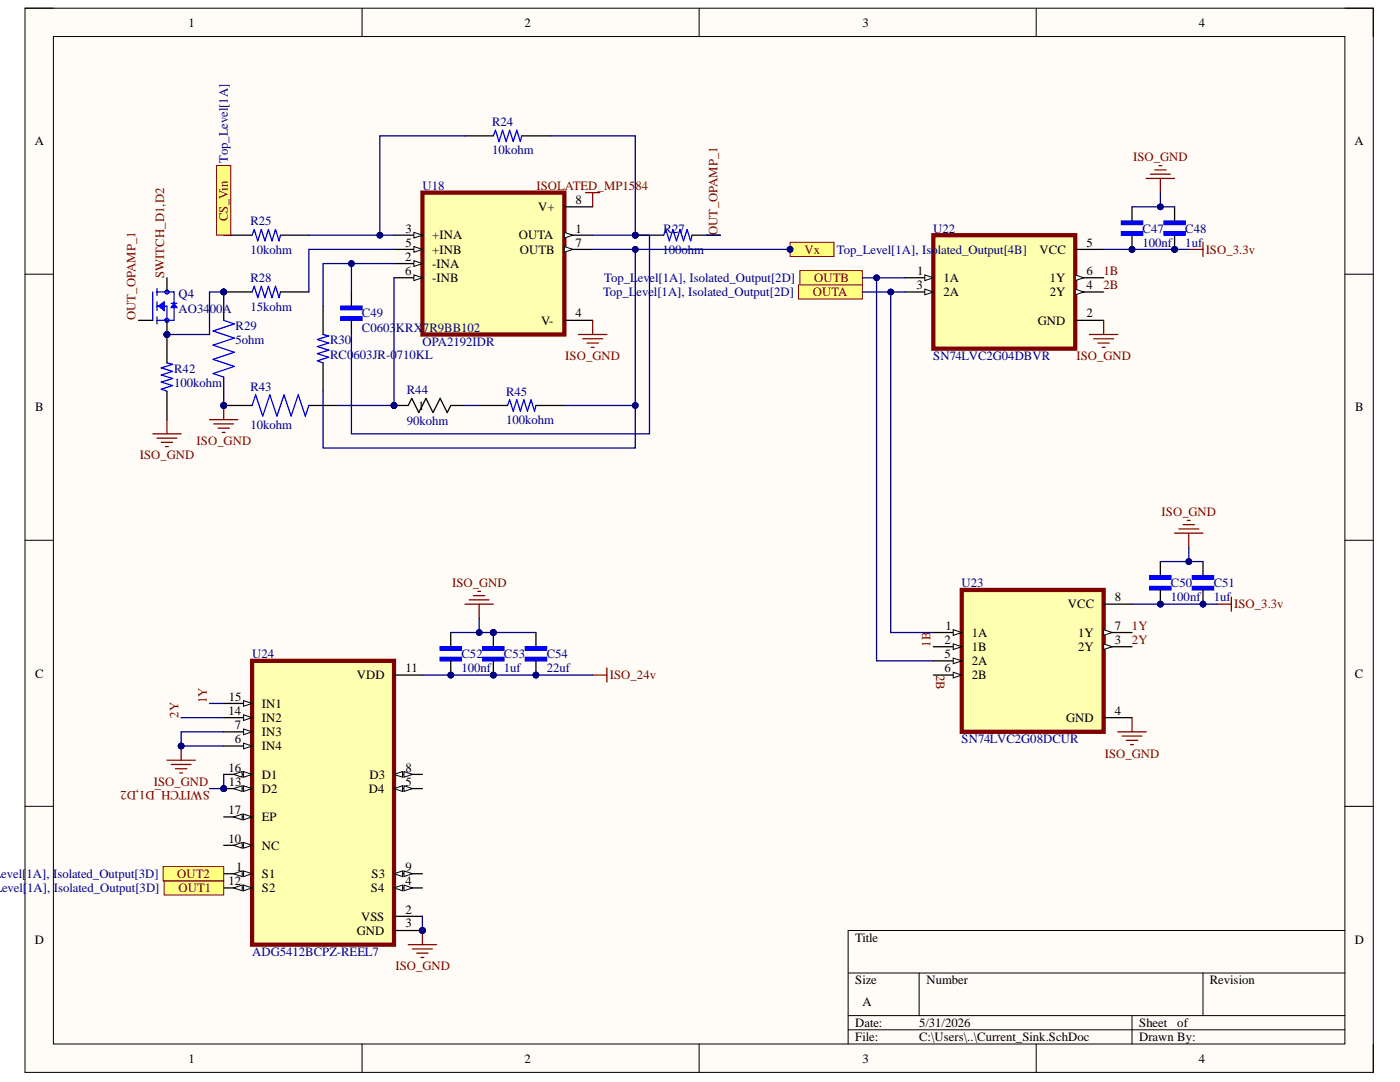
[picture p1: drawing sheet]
<svg xmlns="http://www.w3.org/2000/svg" width="279mm" height="216mm" viewBox="0 0 279 216" stroke-linecap="round" stroke-linejoin="round" font-family="sans-serif">
<defs><g id="words">
<g font-size="2.5">
<text x="37.6" y="5.3">1</text>
<text x="104.7" y="5.3">2</text>
<text x="172.1" y="5.3">3</text>
<text x="239.3" y="5.3">4</text>
<text x="6.9" y="29">A</text>
<text x="270.3" y="29">A</text>
<text x="114.9" y="40.7">8</text>
<text x="80.9" y="46.4">3</text>
<text x="86.3" y="47.8">+INA</text>
<text x="103.5" y="47.8">OUTA</text>
<text x="107.4" y="42.1">V+</text>
<text x="114.9" y="46.4">1</text>
<text x="80.9" y="52">2</text>
<text x="80.9" y="49.2">5</text>
<text x="86.3" y="50.6">+INB</text>
<text x="86.3" y="53.4">-INA</text>
<text x="103.8" y="50.6">OUTB</text>
<text x="114.9" y="49.2">7</text>
<text x="207.5" y="50.6">VCC</text>
<text x="216.9" y="49.2">5</text>
<text x="80.9" y="54.9">6</text>
<text x="86.3" y="56.3">-INB</text>
<text x="182.9" y="57.7">3</text>
<text x="183" y="54.9">1</text>
<text x="188.3" y="56.3">1A</text>
<text x="188.3" y="59.1">2A</text>
<text x="209.5" y="56.3">1Y</text>
<text x="209.5" y="59.1">2Y</text>
<text x="216.9" y="54.9">6</text>
<text x="216.9" y="57.7">4</text>
<text x="108" y="64.8">V-</text>
<text x="114.9" y="63.3">4</text>
<text x="207.1" y="64.8">GND</text>
<text x="216.9" y="63.3">2</text>
<text x="7" y="82.1">B</text>
<text x="83.5" y="81.8">1</text>
<text x="270.5" y="82.1">B</text>
<text x="222.5" y="120">8</text>
<text x="188.7" y="125.6">1</text>
<text x="213.1" y="121.4">VCC</text>
<text x="222.5" y="125.6">7</text>
<text x="188.5" y="128.5">2</text>
<text x="188.5" y="131.3">5</text>
<text x="193.9" y="127.1">1A</text>
<text x="193.9" y="129.9">1B</text>
<text x="215.2" y="127.1">1Y</text>
<text x="215.2" y="129.9">2Y</text>
<text x="222.5" y="128.5">3</text>
<text x="7" y="135.2">C</text>
<text x="71.2" y="135.5">VDD</text>
<text x="80.9" y="134.2">11</text>
<text x="188.5" y="134.2">6</text>
<text x="193.9" y="132.7">2A</text>
<text x="193.9" y="135.5">2B</text>
<text x="270.4" y="135.2">C</text>
<text x="45.6" y="142.6">14</text>
<text x="45.7" y="139.8">15</text>
<text x="52.3" y="141.2">IN1</text>
<text x="222.5" y="142.6">4</text>
<text x="46.9" y="145.5">7</text>
<text x="46.9" y="148.3">6</text>
<text x="52.3" y="144.1">IN2</text>
<text x="52.3" y="146.9">IN3</text>
<text x="52.3" y="149.7">IN4</text>
<text x="212.8" y="144.1">GND</text>
<text x="45.6" y="154">16</text>
<text x="52.3" y="155.4">D1</text>
<text x="73.7" y="155.4">D3</text>
<text x="80.9" y="154">8</text>
<text x="45.7" y="156.8">13</text>
<text x="52.3" y="158.2">D2</text>
<text x="73.6" y="158.2">D4</text>
<text x="80.9" y="156.8">5</text>
<text x="45.6" y="162.5">17</text>
<text x="52.3" y="163.8">EP</text>
<text x="45.6" y="168.2">10</text>
<text x="47.1" y="173.8">1</text>
<text x="52.3" y="169.5">NC</text>
<text x="80.9" y="173.8">9</text>
<text x="45.6" y="176.6">12</text>
<text x="52.3" y="175.2">S1</text>
<text x="52.3" y="178.1">S2</text>
<text x="74" y="178.1">S4</text>
<text x="74.2" y="175.2">S3</text>
<text x="80.9" y="176.6">4</text>
<text x="72.1" y="183.7">VSS</text>
<text x="80.9" y="182.3">2</text>
<text x="80.9" y="185.1">3</text>
<text x="6.9" y="188.3">D</text>
<text x="71.2" y="186.5">GND</text>
<text x="170.7" y="187.9">Title</text>
<text x="270.4" y="188.3">D</text>
<text x="170.7" y="196.4">Size</text>
<text x="184.9" y="196.4">Number</text>
<text x="241.5" y="196.4">Revision</text>
<text x="172.1" y="200.7">A</text>
<text x="170.7" y="204.9">Date:</text>
<text x="170.7" y="207.7">File:</text>
<text x="183.4" y="204.9">5/31/2026</text>
<text x="183.4" y="207.7">C:\Users\..\Current_Sink.SchDoc</text>
<text x="227.3" y="204.9">Sheet</text>
<text x="227.3" y="207.7">Drawn By:</text>
<text x="235" y="204.9">of</text>
<text x="37.6" y="212">1</text>
<text x="104.7" y="212">2</text>
<text x="172.1" y="212">3</text>
<text x="239.3" y="212">4</text>
</g>
<g font-size="2.5" fill="#000080">
<text x="98.2" y="25.1">R24</text>
<text x="45.5" y="32.5" transform="rotate(-90 45.5 32.5)">Top_Level[1A]</text>
<text x="98.2" y="30.8">10kohm</text>
<text x="84.3" y="37.9">U18</text>
<text x="50" y="45">R25</text>
<text x="132.4" y="46.4">R27</text>
<text x="186.2" y="46.4">U22</text>
<text x="228" y="46.4">C47</text>
<text x="236.6" y="46.4">C48</text>
<text x="50" y="50.6">10kohm</text>
<text x="132.2" y="50.6">100ohm</text>
<text x="167" y="50.6">Top_Level[1A], Isolated_Output[4B]</text>
<text x="228" y="49.2">100nf</text>
<text x="236.6" y="49.2">1uf</text>
<text x="35.6" y="59.5">Q4</text>
<text x="50" y="56.3">R28</text>
<text x="120.4" y="59.1">Top_L</text>
<text x="120.6" y="56.3">Top_L</text>
<text x="127" y="59.1">evel[1A], Isolated_Output[2D]</text>
<text x="127.3" y="56.3">evel[1A], Isolated_Output[2D]</text>
<text x="35.6" y="62.4">AO3400A</text>
<text x="47" y="65.9">R29</text>
<text x="50" y="62">15kohm</text>
<text x="72.2" y="63.3">C49</text>
<text x="47" y="68.7">5ohm</text>
<text x="65.9" y="68.7">R30</text>
<text x="65.9" y="71.6">RC0603JR-0710KL</text>
<text x="72.2" y="66.2">C0603KRX</text>
<text x="84.3" y="69">OPA2192IDR</text>
<text x="84.4" y="66.2">7R9BB102</text>
<text x="186.2" y="71.9">SN74LVC2G04DBVR</text>
<text x="34.8" y="74.4">R42</text>
<text x="34.8" y="77.3">100kohm</text>
<text x="50" y="77.9">R43</text>
<text x="81.2" y="78.6">R44</text>
<text x="101" y="79">R45</text>
<text x="50" y="85.6">10kohm</text>
<text x="81.2" y="84.9">90kohm</text>
<text x="101" y="84.6">100kohm</text>
<text x="191.9" y="117.2">U23</text>
<text x="233.7" y="117.2">C50</text>
<text x="233.7" y="120">100nf</text>
<text x="242.2" y="117.2">C51</text>
<text x="242.2" y="120">1uf</text>
<text x="50.3" y="131.3">U24</text>
<text x="92.1" y="131.3">C52</text>
<text x="100.6" y="131.3">C53</text>
<text x="109.1" y="131.3">C54</text>
<text x="92.1" y="134.2">100nf</text>
<text x="100.6" y="134.2">1uf</text>
<text x="109.1" y="134.2">22uf</text>
<text x="191.9" y="148.3">SN74LVC2G08DCUR</text>
<text x=".3" y="175.2">evel[1A], Isolated_Output[3D]</text>
<text x=".4" y="178.1">evel[1A],</text>
<text x="10.8" y="178.1">Isolated_Output[3D]</text>
<text x="50.3" y="190.7">ADG5412BCPZ-REEL7</text>
</g>
<g font-size="2.5" fill="#800000">
<text x="226.2" y="32.2">ISO_GND</text>
<text x="107.1" y="37.9">ISOLATED_MP1584</text>
<text x="45.5" y="44.1" transform="rotate(-90 45.5 44.1)">CS_Vin</text>
<text x="143.2" y="46.9" transform="rotate(-90 143.2 46.9)">OUT_OPAMP_1</text>
<text x="160.5" y="50.6">Vx</text>
<text x="240.6" y="50.6">ISO_3.3v</text>
<text x="32.7" y="55.5" transform="rotate(-90 32.7 55.5)">SWITCH_D1,D2</text>
<text x="162.2" y="59.1">OUTA</text>
<text x="162.5" y="56.3">OUTB</text>
<text x="220.2" y="54.9">1B</text>
<text x="220.2" y="57.7">2B</text>
<text x="27.1" y="63.9" transform="rotate(-90 27.1 63.9)">OUT_OPAMP_1</text>
<text x="112.8" y="71.9">ISO_GND</text>
<text x="214.8" y="71.9">ISO_GND</text>
<text x="39.2" y="88.9">ISO_GND</text>
<text x="27.9" y="91.6">ISO_GND</text>
<text x="231.8" y="103">ISO_GND</text>
<text x="90.2" y="117.2">ISO_GND</text>
<text x="225.9" y="125.6">1Y</text>
<text x="246.3" y="121.4">ISO_3.3v</text>
<text x="185.7" y="129" transform="rotate(-90 185.7 129)">1B</text>
<text x="225.9" y="128.5">2Y</text>
<text x="121.7" y="135.5">ISO_24v</text>
<text x="186.8" y="134.7" transform="rotate(90 186.8 134.7)">2B</text>
<text x="35.6" y="143.2" transform="rotate(-90 35.6 143.2)">2Y</text>
<text x="41.3" y="140.3" transform="rotate(-90 41.3 140.3)">1Y</text>
<text x="220.5" y="151.2">ISO_GND</text>
<text x="30.7" y="156.8">ISO_GND</text>
<text x="41.9" y="157.8" transform="rotate(-180 41.9 157.8)">SWITCH_D1,D2</text>
<text x="35.4" y="175.2">OUT2</text>
<text x="35.6" y="178.1">OUT1</text>
<text x="78.9" y="193.6">ISO_GND</text>
</g>
</g></defs>
<path d="M5 1.6h269.1v212.4h-269.1z" fill-rule="evenodd" fill="#fffcf8"/>
<path d="M5 1.6h269.1v212.4h-269.1z" fill="none" stroke="#000" stroke-width=".2"/>
<path d="M10.7 7.3h257.7v201h-257.7z" fill-rule="evenodd" fill="#fffcf8"/>
<g fill="none" stroke="#000" stroke-width=".2">
<path d="M5 1.6h5.7M10.7 7.3h257.7v201h-257.7zM72.3 1.6v5.7M139.5 1.6v5.7M206.8 1.6v5.7M268.4 1.6h5.7v5.7M5 54.7h5.7M268.4 54.7h5.7M5 107.8h5.7M268.4 107.8h5.7M5 160.9h5.7M268.4 160.9h5.7"/>
<path d="M169.3 194.2h99.1M183.4 194.2v8.5M240.1 194.2v8.5M268.4 185.7h-99.1v22.6M72.3 208.3v5.7M139.5 208.3v5.7M169.3 202.7h99.1M169.3 205.5h99.1M206.8 208.3v5.7M225.9 202.7v5.6M274.1 208.3v5.7"/>
</g>
<path d="M84.3 38.4h28.3v28.3h-28.3z" fill-rule="evenodd" fill="#ffffb0"/>
<path d="M84.3 38.4h28.3v28.3h-28.3z" fill="none" stroke="#800000" stroke-width=".85"/>
<path d="M78.6 46.9h5.7" fill="none" stroke="#000" stroke-width=".25"/>
<path d="M82.6 46.4l1.7 .5-1.7 .6z" fill="#f8fcff"/>
<path d="M82.6 46.4l1.7 .5-1.7 .6z" fill="none" stroke="#000" stroke-width=".2"/>
<path d="M78.6 49.8h5.7" fill="none" stroke="#000" stroke-width=".25"/>
<path d="M82.6 49.2l1.7 .6-1.7 .5z" fill="#f8fcff"/>
<path d="M82.6 49.2l1.7 .6-1.7 .5z" fill="none" stroke="#000" stroke-width=".2"/>
<path d="M78.6 52.6h5.7" fill="none" stroke="#000" stroke-width=".25"/>
<path d="M82.6 52l1.7 .6-1.7 .6z" fill="#f8fcff"/>
<path d="M82.6 52l1.7 .6-1.7 .6z" fill="none" stroke="#000" stroke-width=".2"/>
<path d="M78.6 55.4h5.7" fill="none" stroke="#000" stroke-width=".25"/>
<path d="M82.6 54.9l1.7 .5-1.7 .6z" fill="#f8fcff"/>
<path d="M82.6 54.9l1.7 .5-1.7 .6z" fill="none" stroke="#000" stroke-width=".2"/>
<path d="M112.6 41.3h5.7M112.6 46.9h5.7" fill="none" stroke="#000" stroke-width=".25"/>
<path d="M112.6 46.4l1.7 .5-1.7 .6z" fill="#f8fcff"/>
<path d="M112.6 46.4l1.7 .5-1.7 .6z" fill="none" stroke="#000" stroke-width=".2"/>
<path d="M112.6 49.8h5.7" fill="none" stroke="#000" stroke-width=".25"/>
<path d="M112.6 49.2l1.7 .6-1.7 .5z" fill="#f8fcff"/>
<path d="M112.6 49.2l1.7 .6-1.7 .5z" fill="none" stroke="#000" stroke-width=".2"/>
<path d="M44.6 46.9h5.7M56 46.9h5.6M112.6 63.9h5.7" fill="none" stroke="#000" stroke-width=".25"/>
<path d="M50.3 46.9l.4-1.1 .7 2.3 .8-2.3 .7 2.3 .7-2.3 .7 2.3 .7-2.3 .7 2.3 .3-1.2" fill="none" stroke="#00f" stroke-width=".25"/>
<circle cx="44.6" cy="58.3" r=".57" fill="#000080"/>
<circle cx="44.6" cy="58.3" r=".57" fill="none" stroke="#000080" stroke-width=".2"/>
<path d="M50.3 58.3l.4-1.2 .7 2.3 .8-2.3 .7 2.3 .7-2.3 .7 2.3 .7-2.3 .7 2.3 .3-1.1" fill="none" stroke="#00f" stroke-width=".25"/>
<path d="M44.6 58.3h5.7" fill="none" stroke="#000" stroke-width=".25"/>
<circle cx="44.6" cy="58.3" r=".57" fill="#000080"/>
<circle cx="44.6" cy="58.3" r=".57" fill="none" stroke="#000080" stroke-width=".2"/>
<path d="M56 58.3h5.6M95.6 80.9h5.7M107 80.9h5.6" fill="none" stroke="#000" stroke-width=".25"/>
<path d="M101.3 80.9l.4-1.1 .7 2.2 .7-2.2 .7 2.2 .8-2.2 .7 2.2 .7-2.2 .7 2.2 .3-1.1" fill="none" stroke="#00f" stroke-width=".25"/>
<path d="M115.5 66.7h5.6M116.3 67.6h4M117.2 68.4h2.2M118 69.3h.6M118.3 63.9v2.8" fill="none" stroke="#800000" stroke-width=".25"/>
<circle cx="44.6" cy="80.9" r=".57" fill="#000080"/>
<circle cx="44.6" cy="80.9" r=".57" fill="none" stroke="#000080" stroke-width=".2"/>
<circle cx="44.6" cy="58.3" r=".57" fill="#000080"/>
<circle cx="44.6" cy="58.3" r=".57" fill="none" stroke="#000080" stroke-width=".2"/>
<path d="M44.6 63.9l2.2 .7-4.3 1.4 4.3 1.5-4.3 1.4 4.3 1.4-4.3 1.4 4.3 1.4-4.3 1.4 2.1 .7" fill="none" stroke="#00f" stroke-width=".25"/>
<path d="M44.6 75.2v5.7" fill="none" stroke="#000" stroke-width=".25"/>
<circle cx="44.6" cy="80.9" r=".57" fill="#000080"/>
<circle cx="44.6" cy="80.9" r=".57" fill="none" stroke="#000080" stroke-width=".2"/>
<path d="M44.6 58.3v5.6" fill="none" stroke="#000" stroke-width=".25"/>
<circle cx="44.6" cy="58.3" r=".57" fill="#000080"/>
<circle cx="44.6" cy="58.3" r=".57" fill="none" stroke="#000080" stroke-width=".2"/>
<circle cx="44.6" cy="80.9" r=".57" fill="#000080"/>
<circle cx="44.6" cy="80.9" r=".57" fill="none" stroke="#000080" stroke-width=".2"/>
<path d="M50.3 80.9l.7-2.1 1.4 4.2 1.4-4.2 1.5 4.2 1.4-4.2 1.4 4.2 1.4-4.2 1.4 4.2 .7-2.1" fill="none" stroke="#00f" stroke-width=".25"/>
<path d="M44.6 80.9h5.7" fill="none" stroke="#000" stroke-width=".25"/>
<circle cx="44.6" cy="80.9" r=".57" fill="#000080"/>
<circle cx="44.6" cy="80.9" r=".57" fill="none" stroke="#000080" stroke-width=".2"/>
<path d="M61.6 80.9h5.7" fill="none" stroke="#000" stroke-width=".25"/>
<circle cx="78.6" cy="80.9" r=".57" fill="#000080"/>
<circle cx="78.6" cy="80.9" r=".57" fill="none" stroke="#000080" stroke-width=".2"/>
<path d="M78.6 80.9h2.9" fill="none" stroke="#000" stroke-width=".25"/>
<circle cx="78.6" cy="80.9" r=".57" fill="#000080"/>
<circle cx="78.6" cy="80.9" r=".57" fill="none" stroke="#000080" stroke-width=".2"/>
<path d="M92.8 27.1h5.7M104.1 27.1h5.7M81.5 80.9l.7-1.4 1.4 2.8 1.4-2.8 1.4 2.8 1.4-2.8 1.5 2.8 .7-1.4h2.8" fill="none" stroke="#000" stroke-width=".25"/>
<path d="M98.5 27.1l.4-1.1 .7 2.2 .7-2.2 .7 2.2 .7-2.2 .7 2.2 .7-2.2 .7 2.2 .3-1.1" fill="none" stroke="#00f" stroke-width=".25"/>
<circle cx="126.8" cy="46.9" r=".57" fill="#000080"/>
<circle cx="126.8" cy="46.9" r=".57" fill="none" stroke="#000080" stroke-width=".2"/>
<path d="M132.5 46.9l.4-1.1 .7 2.3 .7-2.3 .7 2.3 .7-2.3 .7 2.3 .7-2.3 .7 2.3 .3-1.2" fill="none" stroke="#00f" stroke-width=".25"/>
<path d="M126.8 46.9h5.7" fill="none" stroke="#000" stroke-width=".25"/>
<circle cx="126.8" cy="46.9" r=".57" fill="#000080"/>
<circle cx="126.8" cy="46.9" r=".57" fill="none" stroke="#000080" stroke-width=".2"/>
<path d="M138.1 46.9h5.7" fill="none" stroke="#000" stroke-width=".25"/>
<path d="M116.9 38.4h2.8M118.3 38.4v2.9" fill="none" stroke="#800000" stroke-width=".25"/>
<path d="M68 63.2h4.3v.7h-4.3z" fill-rule="evenodd" fill="#00f"/>
<path d="M68 63.2h4.3v.7h-4.3z" fill="none" stroke="#00f" stroke-width=".25"/>
<path d="M68 61.1h4.3v.7h-4.3z" fill-rule="evenodd" fill="#00f"/>
<path d="M64.5 66.7l1.1 .3-2.3 .7 2.3 .7-2.3 .8 2.3 .7-2.3 .7 2.3 .7-2.3 .7 1.2 .4M68 61.1h4.3v.7h-4.3z" fill="none" stroke="#00f" stroke-width=".25"/>
<path d="M70.1 58.3v2.8M64.5 61.1v5.6M64.5 72.4v5.7M70.1 63.9v2.8" fill="none" stroke="#000" stroke-width=".25"/>
<path d="M41.8 83.7h5.7M42.7 84.6h3.9M43.5 85.4h2.3M44.4 86.3h.5M44.6 80.9v2.8" fill="none" stroke="#800000" stroke-width=".25"/>
<circle cx="44.6" cy="80.9" r=".57" fill="#000080"/>
<circle cx="44.6" cy="80.9" r=".57" fill="none" stroke="#000080" stroke-width=".2"/>
<circle cx="33.3" cy="66.7" r=".57" fill="#000080"/>
<circle cx="33.3" cy="66.7" r=".57" fill="none" stroke="#000080" stroke-width=".2"/>
<path d="M30.5 58.3v5.6M31.3 57.5v1.5M31.3 58.3h3.4v5.6h-3.4M31.3 60.2v1.7M31.3 63.2v1.4M31.3 61.1h2v2.8M34.2 60.5h1.1" fill="none" stroke="#00f" stroke-width=".25"/>
<path d="M34.7 60.5l.6 .9h-1.1z" fill="#00f"/>
<path d="M34.7 60.5l.6 .9h-1.1z" fill="none" stroke="#00f" stroke-width=".25"/>
<path d="M31.6 61.1l1.2-.9v1.7z" fill="#00f"/>
<path d="M31.6 61.1l1.2-.9v1.7z" fill="none" stroke="#00f" stroke-width=".25"/>
<g fill="none" stroke="#00f" stroke-width=".2">
<circle cx="33.3" cy="58.3" r=".4"/>
<circle cx="33.3" cy="63.9" r=".4"/>
</g>
<path d="M33.3 55.4v2.9M27.7 63.9h2.8M33.3 63.9v2.8" fill="none" stroke="#000" stroke-width=".25"/>
<circle cx="33.3" cy="66.7" r=".57" fill="#000080"/>
<circle cx="33.3" cy="66.7" r=".57" fill="none" stroke="#000080" stroke-width=".2"/>
<circle cx="33.3" cy="66.7" r=".57" fill="#000080"/>
<circle cx="33.3" cy="66.7" r=".57" fill="none" stroke="#000080" stroke-width=".2"/>
<path d="M33.3 72.4l1.1 .3-2.2 .7 2.2 .7-2.2 .7 2.2 .7-2.2 .7 2.2 .7-2.2 .7 1.1 .5" fill="none" stroke="#00f" stroke-width=".25"/>
<path d="M33.3 66.7v5.7M33.3 78.1v5.6" fill="none" stroke="#000" stroke-width=".25"/>
<circle cx="33.3" cy="66.7" r=".57" fill="#000080"/>
<circle cx="33.3" cy="66.7" r=".57" fill="none" stroke="#000080" stroke-width=".2"/>
<path d="M30.5 86.6h5.7M31.3 87.4h4M32.2 88.3h2.2M33 89.1h.6M33.3 83.7v2.9" fill="none" stroke="#800000" stroke-width=".25"/>
<path d="M191.9 117.7h28.4v28.3h-28.4z" fill-rule="evenodd" fill="#ffffb0"/>
<path d="M191.9 117.7h28.4v28.3h-28.4z" fill="none" stroke="#800000" stroke-width=".85"/>
<path d="M186.3 126.2h5.6" fill="none" stroke="#000" stroke-width=".25"/>
<path d="M190.2 125.6l1.7 .6-1.7 .6z" fill="#f8fcff"/>
<path d="M190.2 125.6l1.7 .6-1.7 .6z" fill="none" stroke="#000" stroke-width=".2"/>
<path d="M186.3 129h5.6" fill="none" stroke="#000" stroke-width=".25"/>
<path d="M190.2 128.5l1.7 .5-1.7 .6z" fill="#f8fcff"/>
<path d="M190.2 128.5l1.7 .5-1.7 .6z" fill="none" stroke="#000" stroke-width=".2"/>
<path d="M186.3 131.9h5.6" fill="none" stroke="#000" stroke-width=".25"/>
<path d="M190.2 131.3l1.7 .6-1.7 .5z" fill="#f8fcff"/>
<path d="M190.2 131.3l1.7 .6-1.7 .5z" fill="none" stroke="#000" stroke-width=".2"/>
<path d="M186.3 134.7h5.6" fill="none" stroke="#000" stroke-width=".25"/>
<path d="M190.2 134.1l1.7 .6-1.7 .6z" fill="#f8fcff"/>
<path d="M190.2 134.1l1.7 .6-1.7 .6z" fill="none" stroke="#000" stroke-width=".2"/>
<path d="M220.3 120.6h5.6M220.3 126.2h5.6" fill="none" stroke="#000" stroke-width=".25"/>
<path d="M220.3 125.6l1.6 .6-1.6 .6z" fill="#f8fcff"/>
<path d="M220.3 125.6l1.6 .6-1.6 .6z" fill="none" stroke="#000" stroke-width=".2"/>
<path d="M220.3 129h5.6" fill="none" stroke="#000" stroke-width=".25"/>
<path d="M220.3 128.5l1.6 .5-1.6 .6z" fill="#f8fcff"/>
<path d="M220.3 128.5l1.6 .5-1.6 .6z" fill="none" stroke="#000" stroke-width=".2"/>
<path d="M220.3 143.2h5.6" fill="none" stroke="#000" stroke-width=".25"/>
<path d="M186.3 46.9h28.3v22.7h-28.3z" fill-rule="evenodd" fill="#ffffb0"/>
<path d="M186.3 46.9h28.3v22.7h-28.3z" fill="none" stroke="#800000" stroke-width=".85"/>
<path d="M180.6 55.4h5.7" fill="none" stroke="#000" stroke-width=".25"/>
<path d="M184.6 54.9l1.7 .5-1.7 .6z" fill="#f8fcff"/>
<path d="M184.6 54.9l1.7 .5-1.7 .6z" fill="none" stroke="#000" stroke-width=".2"/>
<path d="M180.6 58.3h5.7" fill="none" stroke="#000" stroke-width=".25"/>
<path d="M184.6 57.7l1.7 .6-1.7 .5z" fill="#f8fcff"/>
<path d="M184.6 57.7l1.7 .6-1.7 .5z" fill="none" stroke="#000" stroke-width=".2"/>
<path d="M214.6 49.8h5.7M214.6 55.4h5.7" fill="none" stroke="#000" stroke-width=".25"/>
<path d="M214.6 54.9l1.7 .5-1.7 .6z" fill="#f8fcff"/>
<path d="M214.6 54.9l1.7 .5-1.7 .6z" fill="none" stroke="#000" stroke-width=".2"/>
<path d="M214.6 58.3h5.7" fill="none" stroke="#000" stroke-width=".25"/>
<path d="M214.6 57.7l1.7 .6-1.7 .5z" fill="#f8fcff"/>
<path d="M214.6 57.7l1.7 .6-1.7 .5z" fill="none" stroke="#000" stroke-width=".2"/>
<path d="M214.6 63.9h5.7" fill="none" stroke="#000" stroke-width=".25"/>
<circle cx="44.6" cy="157.4" r=".57" fill="#000080"/>
<circle cx="44.6" cy="157.4" r=".57" fill="none" stroke="#000080" stroke-width=".2"/>
<circle cx="84.3" cy="185.7" r=".57" fill="#000080"/>
<circle cx="84.3" cy="185.7" r=".57" fill="none" stroke="#000080" stroke-width=".2"/>
<path d="M50.3 131.9h28.3v56.6h-28.3z" fill-rule="evenodd" fill="#ffffb0"/>
<path d="M50.3 131.9h28.3v56.6h-28.3z" fill="none" stroke="#800000" stroke-width=".85"/>
<path d="M44.6 140.4h5.7" fill="none" stroke="#000" stroke-width=".25"/>
<path d="M48.6 139.8l1.7 .6-1.7 .5z" fill="#f8fcff"/>
<path d="M48.6 139.8l1.7 .6-1.7 .5z" fill="none" stroke="#000" stroke-width=".2"/>
<path d="M44.6 143.2h5.7" fill="none" stroke="#000" stroke-width=".25"/>
<path d="M48.6 142.6l1.7 .6-1.7 .6z" fill="#f8fcff"/>
<path d="M48.6 142.6l1.7 .6-1.7 .6z" fill="none" stroke="#000" stroke-width=".2"/>
<path d="M44.6 146h5.7" fill="none" stroke="#000" stroke-width=".25"/>
<path d="M48.6 145.5l1.7 .5-1.7 .6z" fill="#f8fcff"/>
<path d="M48.6 145.5l1.7 .5-1.7 .6z" fill="none" stroke="#000" stroke-width=".2"/>
<path d="M44.6 148.9h5.7" fill="none" stroke="#000" stroke-width=".25"/>
<path d="M48.6 148.3l1.7 .6-1.7 .5z" fill="#f8fcff"/>
<path d="M48.6 148.3l1.7 .6-1.7 .5z" fill="none" stroke="#000" stroke-width=".2"/>
<path d="M44.6 154.5h5.7" fill="none" stroke="#000" stroke-width=".25"/>
<path d="M48.6 154l1.7 .5-1.7 .6z" fill="#f8fcff"/>
<path d="M48.6 154l1.7 .5-1.7 .6z" fill="none" stroke="#000" stroke-width=".2"/>
<path d="M46.6 154.5l1.7-.5v1.1z" fill="#f8fcff"/>
<path d="M46.6 154.5l1.7-.5v1.1z" fill="none" stroke="#000" stroke-width=".2"/>
<path d="M44.6 157.4h5.7" fill="none" stroke="#000" stroke-width=".25"/>
<path d="M48.6 156.8l1.7 .6-1.7 .5z" fill="#f8fcff"/>
<path d="M48.6 156.8l1.7 .6-1.7 .5z" fill="none" stroke="#000" stroke-width=".2"/>
<path d="M46.6 157.4l1.7-.6v1.1z" fill="#f8fcff"/>
<path d="M46.6 157.4l1.7-.6v1.1z" fill="none" stroke="#000" stroke-width=".2"/>
<circle cx="44.6" cy="157.4" r=".57" fill="#000080"/>
<circle cx="44.6" cy="157.4" r=".57" fill="none" stroke="#000080" stroke-width=".2"/>
<path d="M44.6 163h5.7" fill="none" stroke="#000" stroke-width=".25"/>
<path d="M48.6 162.4l1.7 .6-1.7 .6z" fill="#f8fcff"/>
<path d="M48.6 162.4l1.7 .6-1.7 .6z" fill="none" stroke="#000" stroke-width=".2"/>
<path d="M46.6 163l1.7-.6v1.2z" fill="#f8fcff"/>
<path d="M46.6 163l1.7-.6v1.2z" fill="none" stroke="#000" stroke-width=".2"/>
<path d="M44.6 168.7h5.7" fill="none" stroke="#000" stroke-width=".25"/>
<path d="M48.6 168.1l1.7 .6-1.7 .5z" fill="#f8fcff"/>
<path d="M48.6 168.1l1.7 .6-1.7 .5z" fill="none" stroke="#000" stroke-width=".2"/>
<path d="M46.6 168.7l1.7-.6v1.1z" fill="#f8fcff"/>
<path d="M46.6 168.7l1.7-.6v1.1z" fill="none" stroke="#000" stroke-width=".2"/>
<path d="M44.6 174.3h5.7" fill="none" stroke="#000" stroke-width=".25"/>
<path d="M48.6 173.8l1.7 .5-1.7 .6z" fill="#f8fcff"/>
<path d="M48.6 173.8l1.7 .5-1.7 .6z" fill="none" stroke="#000" stroke-width=".2"/>
<path d="M46.6 174.3l1.7-.5v1.1z" fill="#f8fcff"/>
<path d="M46.6 174.3l1.7-.5v1.1z" fill="none" stroke="#000" stroke-width=".2"/>
<path d="M44.6 177.2h5.7" fill="none" stroke="#000" stroke-width=".25"/>
<path d="M48.6 176.6l1.7 .6-1.7 .5z" fill="#f8fcff"/>
<path d="M48.6 176.6l1.7 .6-1.7 .5z" fill="none" stroke="#000" stroke-width=".2"/>
<path d="M46.6 177.2l1.7-.6v1.1z" fill="#f8fcff"/>
<path d="M46.6 177.2l1.7-.6v1.1z" fill="none" stroke="#000" stroke-width=".2"/>
<path d="M78.6 134.7h5.7M78.6 154.5h5.7" fill="none" stroke="#000" stroke-width=".25"/>
<path d="M78.6 154.5l1.7-.5v1.1z" fill="#f8fcff"/>
<path d="M78.6 154.5l1.7-.5v1.1z" fill="none" stroke="#000" stroke-width=".2"/>
<path d="M80.6 154l1.7 .5-1.7 .6z" fill="#f8fcff"/>
<path d="M80.6 154l1.7 .5-1.7 .6z" fill="none" stroke="#000" stroke-width=".2"/>
<path d="M78.6 157.4h5.7" fill="none" stroke="#000" stroke-width=".25"/>
<path d="M78.6 157.4l1.7-.6v1.1z" fill="#f8fcff"/>
<path d="M78.6 157.4l1.7-.6v1.1z" fill="none" stroke="#000" stroke-width=".2"/>
<path d="M80.6 156.8l1.7 .6-1.7 .5z" fill="#f8fcff"/>
<path d="M80.6 156.8l1.7 .6-1.7 .5z" fill="none" stroke="#000" stroke-width=".2"/>
<path d="M78.6 174.3h5.7" fill="none" stroke="#000" stroke-width=".25"/>
<path d="M78.6 174.3l1.7-.5v1.1z" fill="#f8fcff"/>
<path d="M78.6 174.3l1.7-.5v1.1z" fill="none" stroke="#000" stroke-width=".2"/>
<path d="M80.6 173.8l1.7 .5-1.7 .6z" fill="#f8fcff"/>
<path d="M80.6 173.8l1.7 .5-1.7 .6z" fill="none" stroke="#000" stroke-width=".2"/>
<path d="M78.6 177.2h5.7" fill="none" stroke="#000" stroke-width=".25"/>
<path d="M78.6 177.2l1.7-.6v1.1z" fill="#f8fcff"/>
<path d="M78.6 177.2l1.7-.6v1.1z" fill="none" stroke="#000" stroke-width=".2"/>
<path d="M80.6 176.6l1.7 .6-1.7 .5z" fill="#f8fcff"/>
<path d="M80.6 176.6l1.7 .6-1.7 .5z" fill="none" stroke="#000" stroke-width=".2"/>
<path d="M78.6 182.8h5.7M78.6 185.7h5.7" fill="none" stroke="#000" stroke-width=".25"/>
<circle cx="84.3" cy="185.7" r=".57" fill="#000080"/>
<circle cx="84.3" cy="185.7" r=".57" fill="none" stroke="#000080" stroke-width=".2"/>
<path d="M223.1 146h5.6M223.9 146.9h4M224.8 147.7h2.3M225.6 148.6h.6M225.9 143.2v2.8" fill="none" stroke="#800000" stroke-width=".25"/>
<circle cx="231.6" cy="120.5" r=".56" fill="#000080"/>
<circle cx="231.6" cy="120.5" r=".56" fill="none" stroke="#000080" stroke-width=".2"/>
<path d="M229.5 114.9h4.2v.7h-4.2z" fill-rule="evenodd" fill="#00f"/>
<path d="M229.5 114.9h4.2v.7h-4.2z" fill="none" stroke="#00f" stroke-width=".25"/>
<path d="M229.5 117h4.2v.7h-4.2z" fill-rule="evenodd" fill="#00f"/>
<path d="M229.5 117h4.2v.7h-4.2z" fill="none" stroke="#00f" stroke-width=".25"/>
<path d="M231.6 112.1v2.8M231.6 117.7v2.9" fill="none" stroke="#000" stroke-width=".25"/>
<circle cx="231.6" cy="120.5" r=".56" fill="#000080"/>
<circle cx="231.6" cy="120.5" r=".56" fill="none" stroke="#000080" stroke-width=".2"/>
<path d="M245.7 119.1v2.9M242.9 120.6h2.8" fill="none" stroke="#800000" stroke-width=".25"/>
<circle cx="240.1" cy="120.5" r=".56" fill="#000080"/>
<circle cx="240.1" cy="120.5" r=".56" fill="none" stroke="#000080" stroke-width=".2"/>
<path d="M238 114.9h4.2v.7h-4.2z" fill-rule="evenodd" fill="#00f"/>
<path d="M238 114.9h4.2v.7h-4.2z" fill="none" stroke="#00f" stroke-width=".25"/>
<path d="M238 117h4.2v.7h-4.2z" fill-rule="evenodd" fill="#00f"/>
<path d="M238 117h4.2v.7h-4.2z" fill="none" stroke="#00f" stroke-width=".25"/>
<path d="M240.1 112.1v2.8M240.1 117.7v2.9" fill="none" stroke="#000" stroke-width=".25"/>
<circle cx="240.1" cy="120.5" r=".56" fill="#000080"/>
<circle cx="240.1" cy="120.5" r=".56" fill="none" stroke="#000080" stroke-width=".2"/>
<path d="M234.4 106.4h5.7M235.3 105.5h3.9M236.1 104.7h2.3M237 103.8h.5M237.2 106.4v2.8M81.5 188.5h5.6M82.3 189.3h4M83.2 190.2h2.2M84 191.1h.6M84.3 185.7v2.8" fill="none" stroke="#800000" stroke-width=".25"/>
<circle cx="84.3" cy="185.7" r=".57" fill="#000080"/>
<circle cx="84.3" cy="185.7" r=".57" fill="none" stroke="#000080" stroke-width=".2"/>
<path d="M33.3 151.7h5.7M34.2 152.5h3.9M35 153.4h2.3M35.9 154.2h.5M36.2 148.9v2.8" fill="none" stroke="#800000" stroke-width=".25"/>
<circle cx="36.1" cy="148.9" r=".57" fill="#000080"/>
<circle cx="36.1" cy="148.9" r=".57" fill="none" stroke="#000080" stroke-width=".2"/>
<circle cx="90" cy="134.7" r=".57" fill="#000080"/>
<circle cx="90" cy="134.7" r=".57" fill="none" stroke="#000080" stroke-width=".2"/>
<path d="M87.8 129h4.3v.7h-4.3z" fill-rule="evenodd" fill="#00f"/>
<path d="M87.8 129h4.3v.7h-4.3z" fill="none" stroke="#00f" stroke-width=".25"/>
<path d="M87.8 131.2h4.3v.7h-4.3z" fill-rule="evenodd" fill="#00f"/>
<path d="M87.8 131.2h4.3v.7h-4.3z" fill="none" stroke="#00f" stroke-width=".25"/>
<path d="M90 126.2v2.8M90 131.9v2.8" fill="none" stroke="#000" stroke-width=".25"/>
<circle cx="90" cy="134.7" r=".57" fill="#000080"/>
<circle cx="90" cy="134.7" r=".57" fill="none" stroke="#000080" stroke-width=".2"/>
<path d="M118.3 134.7h2.8M121.1 133.3v2.8" fill="none" stroke="#800000" stroke-width=".25"/>
<circle cx="98.5" cy="126.2" r=".57" fill="#000080"/>
<circle cx="98.5" cy="126.2" r=".57" fill="none" stroke="#000080" stroke-width=".2"/>
<circle cx="98.5" cy="134.7" r=".57" fill="#000080"/>
<circle cx="98.5" cy="134.7" r=".57" fill="none" stroke="#000080" stroke-width=".2"/>
<path d="M96.3 129h4.3v.7h-4.3z" fill-rule="evenodd" fill="#00f"/>
<path d="M96.3 129h4.3v.7h-4.3z" fill="none" stroke="#00f" stroke-width=".25"/>
<path d="M96.3 131.2h4.3v.7h-4.3z" fill-rule="evenodd" fill="#00f"/>
<path d="M96.3 131.2h4.3v.7h-4.3z" fill="none" stroke="#00f" stroke-width=".25"/>
<path d="M98.5 126.2v2.8" fill="none" stroke="#000" stroke-width=".25"/>
<circle cx="98.5" cy="126.2" r=".57" fill="#000080"/>
<circle cx="98.5" cy="126.2" r=".57" fill="none" stroke="#000080" stroke-width=".2"/>
<path d="M98.5 131.9v2.8" fill="none" stroke="#000" stroke-width=".25"/>
<circle cx="98.5" cy="134.7" r=".57" fill="#000080"/>
<circle cx="98.5" cy="134.7" r=".57" fill="none" stroke="#000080" stroke-width=".2"/>
<path d="M93.6 119.7h4M94.5 118.8h2.3M95.3 118h.6M92.8 120.5h5.7M95.6 120.5v2.9" fill="none" stroke="#800000" stroke-width=".25"/>
<circle cx="107" cy="134.7" r=".57" fill="#000080"/>
<circle cx="107" cy="134.7" r=".57" fill="none" stroke="#000080" stroke-width=".2"/>
<path d="M104.8 129h4.3v.7h-4.3z" fill-rule="evenodd" fill="#00f"/>
<path d="M104.8 129h4.3v.7h-4.3z" fill="none" stroke="#00f" stroke-width=".25"/>
<path d="M104.8 131.2h4.3v.7h-4.3z" fill-rule="evenodd" fill="#00f"/>
<path d="M104.8 131.2h4.3v.7h-4.3z" fill="none" stroke="#00f" stroke-width=".25"/>
<path d="M107 126.2v2.8M107 131.9v2.8" fill="none" stroke="#000" stroke-width=".25"/>
<circle cx="107" cy="134.7" r=".57" fill="#000080"/>
<circle cx="107" cy="134.7" r=".57" fill="none" stroke="#000080" stroke-width=".2"/>
<path d="M159.6 54h12.5v2.8h-12.5z" fill-rule="evenodd" fill="#ffff80"/>
<path d="M159.6 54h12.5v2.8h-12.5z" fill="none" stroke="#800000" stroke-width=".2"/>
<path d="M159.4 56.8h12.7v2.9h-12.7z" fill-rule="evenodd" fill="#ffff80"/>
<path d="M159.4 56.8h12.7v2.9h-12.7z" fill="none" stroke="#800000" stroke-width=".2"/>
<path d="M217.4 66.7h5.7M218.3 67.6h3.9M219.1 68.4h2.3M220 69.3h.5M220.3 63.9v2.8" fill="none" stroke="#800000" stroke-width=".25"/>
<circle cx="225.9" cy="49.8" r=".57" fill="#000080"/>
<circle cx="225.9" cy="49.8" r=".57" fill="none" stroke="#000080" stroke-width=".2"/>
<path d="M223.8 44.1h4.2v.7h-4.2z" fill-rule="evenodd" fill="#00f"/>
<path d="M223.8 44.1h4.2v.7h-4.2z" fill="none" stroke="#00f" stroke-width=".25"/>
<path d="M223.8 46.2h4.2v.7h-4.2z" fill-rule="evenodd" fill="#00f"/>
<path d="M223.8 46.2h4.2v.7h-4.2z" fill="none" stroke="#00f" stroke-width=".25"/>
<path d="M225.9 41.3v2.8M225.9 46.9v2.9" fill="none" stroke="#000" stroke-width=".25"/>
<circle cx="225.9" cy="49.8" r=".57" fill="#000080"/>
<circle cx="225.9" cy="49.8" r=".57" fill="none" stroke="#000080" stroke-width=".2"/>
<path d="M237.2 49.8h2.9M240.1 48.3v2.9" fill="none" stroke="#800000" stroke-width=".25"/>
<circle cx="234.4" cy="49.8" r=".57" fill="#000080"/>
<circle cx="234.4" cy="49.8" r=".57" fill="none" stroke="#000080" stroke-width=".2"/>
<path d="M232.3 44.1h4.2v.7h-4.2z" fill-rule="evenodd" fill="#00f"/>
<path d="M232.3 44.1h4.2v.7h-4.2z" fill="none" stroke="#00f" stroke-width=".25"/>
<path d="M232.3 46.2h4.2v.7h-4.2z" fill-rule="evenodd" fill="#00f"/>
<path d="M232.3 46.2h4.2v.7h-4.2z" fill="none" stroke="#00f" stroke-width=".25"/>
<path d="M234.4 41.3v2.8M234.4 46.9v2.9" fill="none" stroke="#000" stroke-width=".25"/>
<circle cx="234.4" cy="49.8" r=".57" fill="#000080"/>
<circle cx="234.4" cy="49.8" r=".57" fill="none" stroke="#000080" stroke-width=".2"/>
<path d="M228.7 35.6h5.7M229.6 34.8h4M230.4 33.9h2.3M231.3 33.1h.6M231.6 35.6v2.8" fill="none" stroke="#800000" stroke-width=".25"/>
<path d="M157.7 48.3h8.7v2.9h-8.7z" fill-rule="evenodd" fill="#ffff80"/>
<path d="M157.7 48.3h8.7v2.9h-8.7z" fill="none" stroke="#800000" stroke-width=".2"/>
<circle cx="157.7" cy="49.8" r=".57" fill="#000080"/>
<circle cx="157.7" cy="49.8" r=".57" fill="none" stroke="#000080" stroke-width=".2"/>
<path d="M32.8 175.8h11.8v2.8h-11.8z" fill-rule="evenodd" fill="#ffff80"/>
<path d="M32.8 175.8h11.8v2.8h-11.8z" fill="none" stroke="#800000" stroke-width=".2"/>
<path d="M32.6 172.9h12v2.9h-12z" fill-rule="evenodd" fill="#ffff80"/>
<path d="M32.6 172.9h12v2.9h-12z" fill="none" stroke="#800000" stroke-width=".2"/>
<path d="M43.2 33h2.9v13.9h-2.9z" fill-rule="evenodd" fill="#ffff80"/>
<path d="M43.2 33h2.9v13.9h-2.9z" fill="none" stroke="#800000" stroke-width=".2"/>
<path d="M61.6 46.9h17" fill="none" stroke="#000080" stroke-width=".25"/>
<circle cx="75.8" cy="46.9" r=".57" fill="#000080"/>
<circle cx="75.8" cy="46.9" r=".57" fill="none" stroke="#000080" stroke-width=".2"/>
<path d="M78.6 49.8h-17v8.5M78.6 55.4v25.5" fill="none" stroke="#000080" stroke-width=".25"/>
<circle cx="78.6" cy="80.9" r=".57" fill="#000080"/>
<circle cx="78.6" cy="80.9" r=".57" fill="none" stroke="#000080" stroke-width=".2"/>
<path d="M67.3 80.9h11.3" fill="none" stroke="#000080" stroke-width=".25"/>
<circle cx="78.6" cy="80.9" r=".57" fill="#000080"/>
<circle cx="78.6" cy="80.9" r=".57" fill="none" stroke="#000080" stroke-width=".2"/>
<path d="M92.8 27.1h-17v19.8M92.8 80.9h2.8" fill="none" stroke="#000080" stroke-width=".25"/>
<circle cx="75.8" cy="46.9" r=".57" fill="#000080"/>
<circle cx="75.8" cy="46.9" r=".57" fill="none" stroke="#000080" stroke-width=".2"/>
<path d="M109.8 27.1h17v19.8h-8.5" fill="none" stroke="#000080" stroke-width=".25"/>
<circle cx="126.8" cy="46.9" r=".57" fill="#000080"/>
<circle cx="126.8" cy="46.9" r=".57" fill="none" stroke="#000080" stroke-width=".2"/>
<path d="M78.6 52.6h-8.5v5.7M140.9 46.9h2.9" fill="none" stroke="#000080" stroke-width=".25"/>
<circle cx="70.1" cy="52.6" r=".57" fill="#000080"/>
<circle cx="70.1" cy="52.6" r=".57" fill="none" stroke="#000080" stroke-width=".2"/>
<path d="M70.1 52.6h-5.6v8.5" fill="none" stroke="#000080" stroke-width=".25"/>
<circle cx="70.1" cy="52.6" r=".57" fill="#000080"/>
<circle cx="70.1" cy="52.6" r=".57" fill="none" stroke="#000080" stroke-width=".2"/>
<path d="M64.5 78.1v11.3h62.3v-8.5" fill="none" stroke="#000080" stroke-width=".25"/>
<circle cx="126.8" cy="80.9" r=".57" fill="#000080"/>
<circle cx="126.8" cy="80.9" r=".57" fill="none" stroke="#000080" stroke-width=".2"/>
<path d="M44.6 58.3h-2.8v8.4h-8.5" fill="none" stroke="#000080" stroke-width=".25"/>
<circle cx="44.6" cy="58.3" r=".57" fill="#000080"/>
<circle cx="44.6" cy="58.3" r=".57" fill="none" stroke="#000080" stroke-width=".2"/>
<circle cx="33.3" cy="66.7" r=".57" fill="#000080"/>
<circle cx="33.3" cy="66.7" r=".57" fill="none" stroke="#000080" stroke-width=".2"/>
<path d="M225.9 120.6h17" fill="none" stroke="#000080" stroke-width=".25"/>
<circle cx="231.6" cy="120.5" r=".56" fill="#000080"/>
<circle cx="231.6" cy="120.5" r=".56" fill="none" stroke="#000080" stroke-width=".2"/>
<circle cx="240.1" cy="120.5" r=".56" fill="#000080"/>
<circle cx="240.1" cy="120.5" r=".56" fill="none" stroke="#000080" stroke-width=".2"/>
<path d="M231.6 112.1h8.5" fill="none" stroke="#000080" stroke-width=".25"/>
<circle cx="237.3" cy="112.1" r=".57" fill="#000080"/>
<circle cx="237.3" cy="112.1" r=".57" fill="none" stroke="#000080" stroke-width=".2"/>
<path d="M237.2 109.2v2.9" fill="none" stroke="#000080" stroke-width=".25"/>
<circle cx="237.3" cy="112.1" r=".57" fill="#000080"/>
<circle cx="237.3" cy="112.1" r=".57" fill="none" stroke="#000080" stroke-width=".2"/>
<path d="M84.3 182.8v2.9" fill="none" stroke="#000080" stroke-width=".25"/>
<circle cx="84.3" cy="185.7" r=".57" fill="#000080"/>
<circle cx="84.3" cy="185.7" r=".57" fill="none" stroke="#000080" stroke-width=".2"/>
<path d="M36.2 148.9h8.4" fill="none" stroke="#000080" stroke-width=".25"/>
<circle cx="36.1" cy="148.9" r=".57" fill="#000080"/>
<circle cx="36.1" cy="148.9" r=".57" fill="none" stroke="#000080" stroke-width=".2"/>
<path d="M44.6 146h-8.4v2.9" fill="none" stroke="#000080" stroke-width=".25"/>
<circle cx="36.1" cy="148.9" r=".57" fill="#000080"/>
<circle cx="36.1" cy="148.9" r=".57" fill="none" stroke="#000080" stroke-width=".2"/>
<path d="M84.3 134.7h34" fill="none" stroke="#000080" stroke-width=".25"/>
<circle cx="90" cy="134.7" r=".57" fill="#000080"/>
<circle cx="90" cy="134.7" r=".57" fill="none" stroke="#000080" stroke-width=".2"/>
<circle cx="98.5" cy="134.7" r=".57" fill="#000080"/>
<circle cx="98.5" cy="134.7" r=".57" fill="none" stroke="#000080" stroke-width=".2"/>
<circle cx="107" cy="134.7" r=".57" fill="#000080"/>
<circle cx="107" cy="134.7" r=".57" fill="none" stroke="#000080" stroke-width=".2"/>
<path d="M90 126.2h8.5" fill="none" stroke="#000080" stroke-width=".25"/>
<circle cx="95.6" cy="126.2" r=".57" fill="#000080"/>
<circle cx="95.6" cy="126.2" r=".57" fill="none" stroke="#000080" stroke-width=".2"/>
<circle cx="98.5" cy="126.2" r=".57" fill="#000080"/>
<circle cx="98.5" cy="126.2" r=".57" fill="none" stroke="#000080" stroke-width=".2"/>
<path d="M95.6 123.4v2.8" fill="none" stroke="#000080" stroke-width=".25"/>
<circle cx="95.6" cy="126.2" r=".57" fill="#000080"/>
<circle cx="95.6" cy="126.2" r=".57" fill="none" stroke="#000080" stroke-width=".2"/>
<path d="M98.5 126.2h8.5" fill="none" stroke="#000080" stroke-width=".25"/>
<circle cx="98.5" cy="126.2" r=".57" fill="#000080"/>
<circle cx="98.5" cy="126.2" r=".57" fill="none" stroke="#000080" stroke-width=".2"/>
<path d="M220.3 49.8h16.9" fill="none" stroke="#000080" stroke-width=".25"/>
<circle cx="225.9" cy="49.8" r=".57" fill="#000080"/>
<circle cx="225.9" cy="49.8" r=".57" fill="none" stroke="#000080" stroke-width=".2"/>
<circle cx="234.4" cy="49.8" r=".57" fill="#000080"/>
<circle cx="234.4" cy="49.8" r=".57" fill="none" stroke="#000080" stroke-width=".2"/>
<path d="M225.9 41.3h8.5" fill="none" stroke="#000080" stroke-width=".25"/>
<circle cx="231.6" cy="41.3" r=".56" fill="#000080"/>
<circle cx="231.6" cy="41.3" r=".56" fill="none" stroke="#000080" stroke-width=".2"/>
<path d="M231.6 38.4v2.9" fill="none" stroke="#000080" stroke-width=".25"/>
<circle cx="231.6" cy="41.3" r=".56" fill="#000080"/>
<circle cx="231.6" cy="41.3" r=".56" fill="none" stroke="#000080" stroke-width=".2"/>
<path d="M36.2 143.2h8.4M41.8 140.4h2.8M44.6 154.5v2.9" fill="none" stroke="#000080" stroke-width=".25"/>
<circle cx="44.6" cy="157.4" r=".57" fill="#000080"/>
<circle cx="44.6" cy="157.4" r=".57" fill="none" stroke="#000080" stroke-width=".2"/>
<path d="M41.8 157.4h2.8" fill="none" stroke="#000080" stroke-width=".25"/>
<circle cx="44.6" cy="157.4" r=".57" fill="#000080"/>
<circle cx="44.6" cy="157.4" r=".57" fill="none" stroke="#000080" stroke-width=".2"/>
<path d="M126.8 46.9h2.8v39.7h-59.5v-19.9" fill="none" stroke="#000080" stroke-width=".25"/>
<circle cx="126.8" cy="46.9" r=".57" fill="#000080"/>
<circle cx="126.8" cy="46.9" r=".57" fill="none" stroke="#000080" stroke-width=".2"/>
<path d="M126.8 49.8v31.1h-14.2" fill="none" stroke="#000080" stroke-width=".25"/>
<circle cx="126.8" cy="49.8" r=".57" fill="#000080"/>
<circle cx="126.8" cy="49.8" r=".57" fill="none" stroke="#000080" stroke-width=".2"/>
<circle cx="126.8" cy="80.9" r=".57" fill="#000080"/>
<circle cx="126.8" cy="80.9" r=".57" fill="none" stroke="#000080" stroke-width=".2"/>
<path d="M118.3 49.8h39.6" fill="none" stroke="#000080" stroke-width=".25"/>
<circle cx="126.8" cy="49.8" r=".57" fill="#000080"/>
<circle cx="126.8" cy="49.8" r=".57" fill="none" stroke="#000080" stroke-width=".2"/>
<circle cx="157.7" cy="49.8" r=".57" fill="#000080"/>
<circle cx="157.7" cy="49.8" r=".57" fill="none" stroke="#000080" stroke-width=".2"/>
<path d="M172.1 55.4h8.5" fill="none" stroke="#000080" stroke-width=".25"/>
<circle cx="174.9" cy="55.4" r=".56" fill="#000080"/>
<circle cx="174.9" cy="55.4" r=".56" fill="none" stroke="#000080" stroke-width=".2"/>
<path d="M172.1 58.3h8.5" fill="none" stroke="#000080" stroke-width=".25"/>
<circle cx="177.8" cy="58.3" r=".57" fill="#000080"/>
<circle cx="177.8" cy="58.3" r=".57" fill="none" stroke="#000080" stroke-width=".2"/>
<path d="M177.8 58.3v67.9h8.5" fill="none" stroke="#000080" stroke-width=".25"/>
<circle cx="177.8" cy="58.3" r=".57" fill="#000080"/>
<circle cx="177.8" cy="58.3" r=".57" fill="none" stroke="#000080" stroke-width=".2"/>
<path d="M174.9 55.4v76.5h11.4" fill="none" stroke="#000080" stroke-width=".25"/>
<circle cx="174.9" cy="55.4" r=".56" fill="#000080"/>
<circle cx="174.9" cy="55.4" r=".56" fill="none" stroke="#000080" stroke-width=".2"/>
<use href="#words"/>
</svg>
